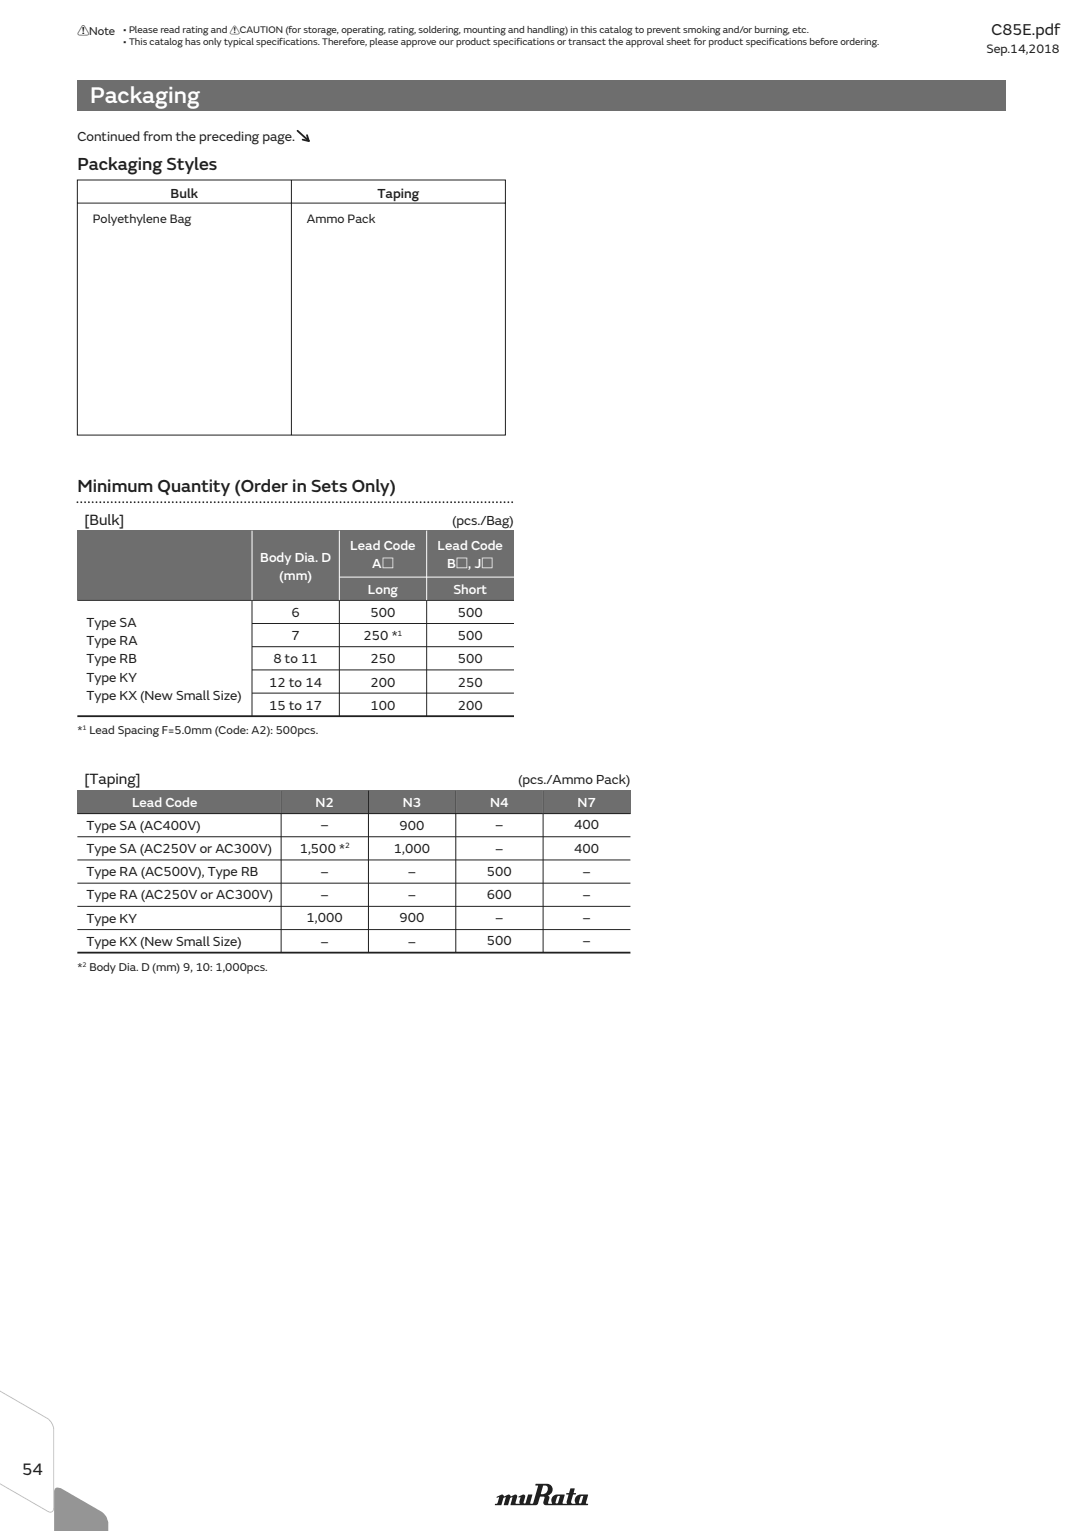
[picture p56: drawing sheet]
<svg xmlns="http://www.w3.org/2000/svg" width="210mm" height="297mm" viewBox="0 0 210 297" stroke-linecap="round" stroke-linejoin="round" font-family="sans-serif">
<defs><g id="words">
<text font-size="4.6" fill="#fff" x="17.5" y="20">Packaging</text>
<g font-size="3.5" fill="#231f20">
<text x="15" y="33">Packaging Styles</text>
<text x="15" y="95.4">Minimum Quantity (Order in Sets Only)</text>
</g>
<text font-size="3.4" fill="#231f20" x="4.3" y="286.1">54</text>
<text font-size="3.2" fill="#231f20" x="192.3" y="6.7">C85E.pdf</text>
<g font-size="3" fill="#231f20">
<text x="16.4" y="101.8">[Bulk]</text>
<text x="16.4" y="152.2">[Taping]</text>
</g>
<g font-size="2.6" fill="#231f20">
<text x="15" y="27.3">Continued from the preceding page.</text>
<text x="33.1" y="38.4">Bulk</text>
<text x="73.2" y="38.4">Taping</text>
<text x="87.7" y="101.8">(pcs./Bag)</text>
<text x="56.5" y="119.7">6</text>
<text x="71.8" y="119.7">500</text>
<text x="88.8" y="119.7">500</text>
<text x="16.8" y="121.7">Type SA</text>
<text x="16.8" y="125.2">Type RA</text>
<text x="56.5" y="124.2">7</text>
<text x="70.5" y="124.2">250 *</text>
<text x="88.8" y="124.2">500</text>
<text x="16.8" y="128.7">Type RB</text>
<text x="53" y="128.7">8 to 11</text>
<text x="71.8" y="128.7">250</text>
<text x="88.8" y="128.7">500</text>
<text x="16.8" y="132.2">Type KY</text>
<text x="16.8" y="135.8">Type KX (New Small Size)</text>
<text x="52.2" y="133.2">12 to 14</text>
<text x="52.2" y="137.7">15 to 17</text>
<text x="71.8" y="133.2">200</text>
<text x="71.8" y="137.7">100</text>
<text x="88.8" y="133.2">250</text>
<text x="88.8" y="137.7">200</text>
<text x="100.5" y="152.2">(pcs./Ammo Pack)</text>
<text x="16.8" y="161">Type SA (AC400V)</text>
<text x="62.2" y="160.9">–</text>
<text x="77.5" y="160.9">900</text>
<text x="96" y="160.9">–</text>
<text x="111.3" y="160.9">400</text>
<text x="16.8" y="165.5">Type SA (AC250V or AC300V)</text>
<text x="58.1" y="165.4">1,500 *</text>
<text x="76.4" y="165.4">1,000</text>
<text x="96" y="165.4">–</text>
<text x="111.3" y="165.4">400</text>
<text x="16.8" y="170">Type RA (AC500V), Type RB</text>
<text x="62.2" y="169.9">–</text>
<text x="79.1" y="169.9">–</text>
<text x="94.4" y="169.9">500</text>
<text x="113" y="169.9">–</text>
<text x="16.8" y="174.5">Type RA (AC250V or AC300V)</text>
<text x="16.8" y="179">Type KY</text>
<text x="59.5" y="178.9">1,000</text>
<text x="62.2" y="174.4">–</text>
<text x="77.5" y="178.9">900</text>
<text x="79.1" y="174.4">–</text>
<text x="94.4" y="174.4">600</text>
<text x="96" y="178.9">–</text>
<text x="113" y="174.4">–</text>
<text x="113" y="178.9">–</text>
<text x="16.8" y="183.5">Type KX (New Small Size)</text>
<text x="62.2" y="183.4">–</text>
<text x="79.1" y="183.4">–</text>
<text x="94.4" y="183.4">500</text>
<text x="113" y="183.4">–</text>
</g>
<g font-size="2.6" fill="#fff">
<text x="67.9" y="106.7">Lead Code</text>
<text x="84.9" y="106.7">Lead Code</text>
<text x="50.5" y="109">Body Dia. D</text>
<text x="54.1" y="112.5">(mm)</text>
<text x="72.2" y="110.3">Ap</text>
<text x="86.7" y="110.3">Bp, Jp</text>
<text x="71.3" y="115.2">Long</text>
<text x="87.9" y="115.2">Short</text>
<text x="25.6" y="156.6">Lead Code</text>
<text x="61.2" y="156.6">N2</text>
<text x="78.1" y="156.6">N3</text>
<text x="95" y="156.6">N4</text>
<text x="112" y="156.6">N7</text>
</g>
<g font-size="2.5" fill="#231f20">
<text x="191.3" y="10.3">Sep.14,2018</text>
<text x="18" y="43.3">Polyethylene Bag</text>
<text x="59.5" y="43.3">Ammo Pack</text>
</g>
<g font-size="2.3" fill="#231f20">
<text x="15" y="6.9">!Note</text>
<text x="15" y="142.4">* Lead Spacing F=5.0mm (Code: A2): 500pcs.</text>
<text x="15" y="188.3">* Body Dia. D (mm) 9, 10: 1,000pcs.</text>
</g>
<g font-size="1.9" fill="#231f20">
<text x="23.9" y="6.5">• Please read rating and !CAUTION (for storage, operating, rating, soldering, mounting and handling) in this catalog to prevent smoking and/or burning, etc.</text>
<text x="23.9" y="8.8">• This catalog has only typical specifications. Therefore, please approve our product specifications or transact the approval sheet for product specifications before ordering.</text>
</g>
<g font-size="1.5" fill="#231f20">
<text x="77.1" y="123.3">1</text>
<text x="66.9" y="164.5">2</text>
</g>
<g font-size="1.3" fill="#231f20">
<text x="16" y="141.6">1</text>
<text x="16" y="187.5">2</text>
</g>
</g></defs>
<g fill="#6d6e70">
<path d="M15 15.5h180v6h-180z"/>
<path d="M15 153.3h107.2v4.5h-107.2z"/>
</g>
<path d="M15 39.4h83M15 34.9h83v49.5h-83zM56.5 34.9v49.5" fill="none" stroke="#231f20" stroke-width=".19"/>
<path d="M15 102.9h84.7v13.6h-84.7z" fill="#6d6e70"/>
<g fill="none" stroke="#231f20" stroke-width=".19">
<path d="M15 116.5h84.7M48.9 116.4v22.5M65.8 116.4v22.5M82.7 116.4v22.5M48.9 121h50.8M48.9 125.5h50.8M48.9 130h50.8M48.9 134.5h50.8M15 157.8h107.2M54.5 153.3v31.5M71.4 153.3v31.5M88.4 153.3v31.5"/>
<path d="M105.3 153.3v31.5M15 162.3h107.2M15 166.8h107.2M15 171.3h107.2M15 175.8h107.2M15 180.3h107.2"/>
</g>
<path d="M57.7 25.4l2.2 2-.4-1.2M58.7 27.1l1.2 .3M15 138.9h84.7M15 184.8h107.2" fill="none" stroke="#231f20" stroke-width=".35"/>
<path d="M48.9 102.9v13.5M65.8 112h33.9M65.8 102.9v13.5M82.7 102.9v13.5M54.5 153.3v4.5M71.4 153.3v4.5M88.4 153.3v4.5M105.3 153.3v4.5" fill="none" stroke="#fff" stroke-width=".19"/>
<path d="M15 97.4h85" fill="none" stroke="#231f20" stroke-width=".35" stroke-dasharray="0 .7"/>
<path d="M96.3 290.4l.1 .2 .3-.2a1.12 1.12 0 0 1-.5 1.3h-.2v.3h1.2l.4-1.4 .4-.2-.2 1.6h.7l.4-1.4 .4-.2-.2 1.6h5l.2-.3 .5-1.4 .8 .1-.3 1a.5 .5 0 0 0 .5 .6h8.2v-.3l-.4-.1 .4-1.7h-1.4a1.22 1.22 0 0 0-1 1.8h-.7l-.2-.3 .4-1.5 .6-.1v-.1l-.5-.1 .2-.8-.8-.1-.3 .9-.5 .1v.2l.4 .1a2.11 2.11 0 0 0-.3 1.6v.1h-.7l-.1-.1 .4-1.5-.1-.2a3.3 3.3 0 0 0-2 .2 1.35 1.35 0 0 0-.4 1.6h-.7l.2-1.2-.2-.4a1.18 1.18 0 0 0 .8-1.4 1.18 1.18 0 0 0-1.4-.9l-1.8 .1-.1 .3 .5 .1-.9 3.1a.35 .35 0 0 1-.2 .3 .35 .35 0 0 1-.4-.1l.4-1.6v-.1h-.8l-.5 1.6-.2 .2-.2-.2 .3-1.2-.1-.3-.3-.1-.9 .4 .1 .2h.3l-.2 1.2h-.6l-.2-.1 .4-1.3-.2-.3-.2-.1-.8 .4-.3-.3-.2-.1-.8 .4a.44 .44 0 0 0-.6-.3zM105.3 288.2a.71 .71 0 0 1 .9 .3 .71 .71 0 0 1-.2 .9l-.3 .4h-.8zM108.1 290.3l.2-.1 .3 .1-.4 1.2-.3 .2-.2-.2zM112.6 290.3l.3-.1 .2 .1-.3 1.2-.4 .2-.2-.2z" fill="#231f20"/>
<path d="M0 268l9.6 7.3 .7 1.2 .2 .8v15.2a.79 .79 0 0 1-.4 .9 .79 .79 0 0 1-.9-.1l-9.2-7.1v-.2l9.6 7.2a.57 .57 0 0 0 .7-.7v-15.2a2.68 2.68 0 0 0-1.2-2.1l-9.1-7z" fill="#bbbdc0"/>
<path d="M10.6 288.9a.99 .99 0 0 1 1.4-.1l7.5 4.3a3.5 3.5 0 0 1 1.5 3.9h-10.5v-7.6z" fill="#939598"/>
<use href="#words"/>
</svg>
